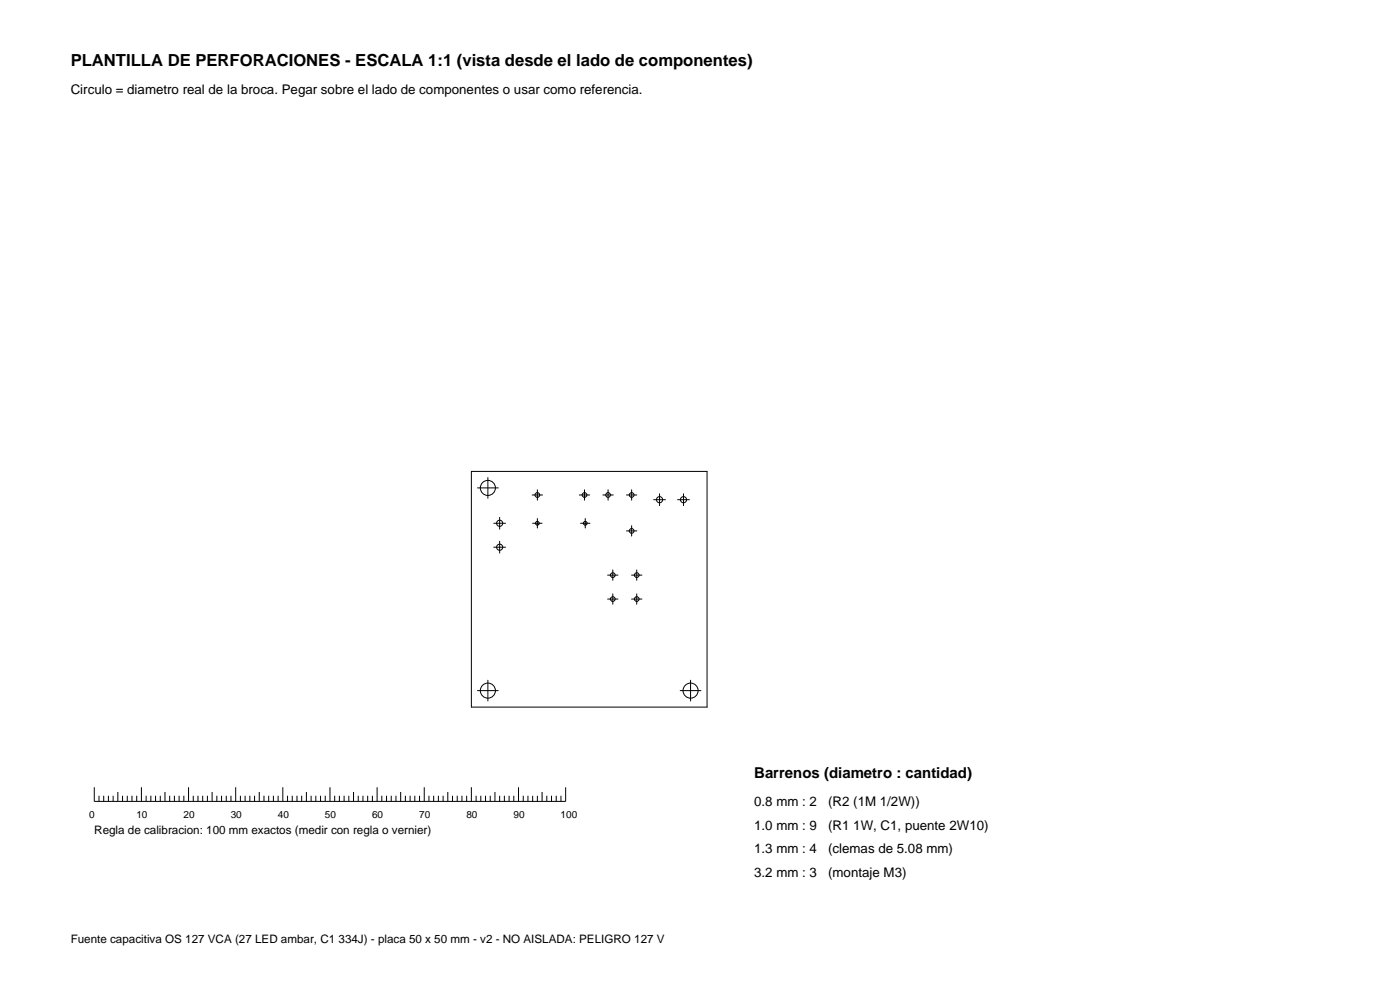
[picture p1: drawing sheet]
<svg xmlns="http://www.w3.org/2000/svg" width="297mm" height="210mm" viewBox="0 0 297 210" stroke-linecap="round" stroke-linejoin="round" font-family="sans-serif">
<defs><g id="words">
<text font-size="3.5" x="15" y="14">PLANTILLA DE PERFORACIONES - ESCALA 1:1 (vista desde el lado de componentes)</text>
<text font-size="3.2" x="160" y="165">Barrenos (diametro : cantidad)</text>
<g font-size="2.8">
<text x="15" y="20">Circulo = diametro real de la broca. Pegar sobre el lado de componentes o usar como referencia.</text>
<text x="160" y="171">0.8 mm : 2</text>
<text x="175.7" y="171">(R2 (1M 1/2W))</text>
<text x="160" y="176">1.0 mm : 9</text>
<text x="175.7" y="176">(R1 1W, C1, puente 2W10)</text>
<text x="160" y="181">1.3 mm : 4</text>
<text x="175.7" y="181">(clemas de 5.08 mm)</text>
<text x="160" y="186">3.2 mm : 3</text>
<text x="175.7" y="186">(montaje M3)</text>
</g>
<g font-size="2.5">
<text x="20" y="177">Regla de calibracion: 100 mm exactos (medir con regla o vernier)</text>
<text x="15" y="200">Fuente capacitiva OS 127 VCA (27 LED ambar, C1 334J) - placa 50 x 50 mm - v2 - NO AISLADA: PELIGRO 127 V</text>
</g>
<g font-size="2.1">
<text x="18.9" y="173.5">0</text>
<text x="28.9" y="173.5">10</text>
<text x="38.9" y="173.5">20</text>
<text x="48.9" y="173.5">30</text>
<text x="58.9" y="173.5">40</text>
<text x="68.9" y="173.5">50</text>
<text x="78.9" y="173.5">60</text>
<text x="88.9" y="173.5">70</text>
<text x="98.9" y="173.5">80</text>
<text x="108.9" y="173.5">90</text>
<text x="118.9" y="173.5">100</text>
</g>
</g></defs>
<g fill="none" stroke="#000" stroke-width=".21">
<path d="M100 100h50v50h-50zM101.3 103.5h4.4M103.5 101.3v4.4M104.7 111h2.5M104.7 116.1h2.5M106 109.8v2.5M106 114.8v2.5M112.9 105h2.2M113 111h2M114 103.9v2.2M114 110v2M122.9 105h2.2"/>
<path d="M123.2 111h2M124 103.9v2.2M124.2 110v2M127.9 105h2.2M129 103.9v2.2M132.9 105h2.2M132.9 112.6h2.2M134 103.9v2.2M134 111.5v2.2M138.7 106h2.5M139.9 104.8v2.5M143.7 106h2.5"/>
<path d="M145 104.8v2.5M128.9 122h2.2M128.9 127.1h2.2M130 120.9v2.2M130 126v2.2M134 122h2.2M134 127.1h2.2M135.1 120.9v2.2M135.1 126v2.2M101.3 146.5h4.4M103.5 144.3v4.4M144.3 146.5h4.4"/>
<path d="M146.5 144.3v4.4M20 167v3h100v-3M21 168.8v1.2M22 168.8v1.2M23 168.8v1.2M24 168.8v1.2M25 168v2M26 168.8v1.2M27 168.8v1.2M28 168.8v1.2M29 168.8v1.2M30 167v3"/>
<path d="M31 168.8v1.2M32 168.8v1.2M33 168.8v1.2M34 168.8v1.2M35 168v2M36 168.8v1.2M37 168.8v1.2M38 168.8v1.2M39 168.8v1.2M40 167v3M41 168.8v1.2M42 168.8v1.2"/>
<path d="M43 168.8v1.2M44 168.8v1.2M45 168v2M46 168.8v1.2M47 168.8v1.2M48 168.8v1.2M49 168.8v1.2M50 167v3M51 168.8v1.2M52 168.8v1.2M53 168.8v1.2M54 168.8v1.2"/>
<path d="M55 168v2M56 168.8v1.2M57 168.8v1.2M58 168.8v1.2M59 168.8v1.2M60 167v3M61 168.8v1.2M62 168.8v1.2M63 168.8v1.2M64 168.8v1.2M65 168v2M66 168.8v1.2"/>
<path d="M67 168.8v1.2M68 168.8v1.2M69 168.8v1.2M70 167v3M71 168.8v1.2M72 168.8v1.2M73 168.8v1.2M74 168.8v1.2M75 168v2M76 168.8v1.2M77 168.8v1.2M78 168.8v1.2"/>
<path d="M79 168.8v1.2M80 167v3M81 168.8v1.2M82 168.8v1.2M83 168.8v1.2M84 168.8v1.2M85 168v2M86 168.8v1.2M87 168.8v1.2M88 168.8v1.2M89 168.8v1.2M90 167v3"/>
<path d="M91 168.8v1.2M92 168.8v1.2M93 168.8v1.2M94 168.8v1.2M95 168v2M96 168.8v1.2M97 168.8v1.2M98 168.8v1.2M99 168.8v1.2M100 167v3M101 168.8v1.2M102 168.8v1.2"/>
<path d="M103 168.8v1.2M104 168.8v1.2M105 168v2M106 168.8v1.2M107 168.8v1.2M108 168.8v1.2M109 168.8v1.2M110 167v3M111 168.8v1.2M112 168.8v1.2M113 168.8v1.2M114 168.8v1.2"/>
<path d="M115 168v2M116 168.8v1.2M117 168.8v1.2M118 168.8v1.2M119 168.8v1.2"/>
<circle cx="103.5" cy="103.5" r="1.6"/>
<circle cx="106" cy="116.1" r=".65"/>
<circle cx="106" cy="111" r=".65"/>
<circle cx="114" cy="105" r=".5"/>
<circle cx="114" cy="111" r=".4"/>
<circle cx="124" cy="105" r=".5"/>
<circle cx="124.2" cy="111" r=".4"/>
<circle cx="129" cy="105" r=".5"/>
<circle cx="134" cy="105" r=".5"/>
<circle cx="134" cy="112.6" r=".5"/>
<circle cx="139.9" cy="106" r=".65"/>
<circle cx="145" cy="106" r=".65"/>
<circle cx="130" cy="127.1" r=".5"/>
<circle cx="130" cy="122" r=".5"/>
<circle cx="135.1" cy="127.1" r=".5"/>
<circle cx="135.1" cy="122" r=".5"/>
<circle cx="103.5" cy="146.5" r="1.6"/>
<circle cx="146.5" cy="146.5" r="1.6"/>
</g>
<use href="#words"/>
</svg>
